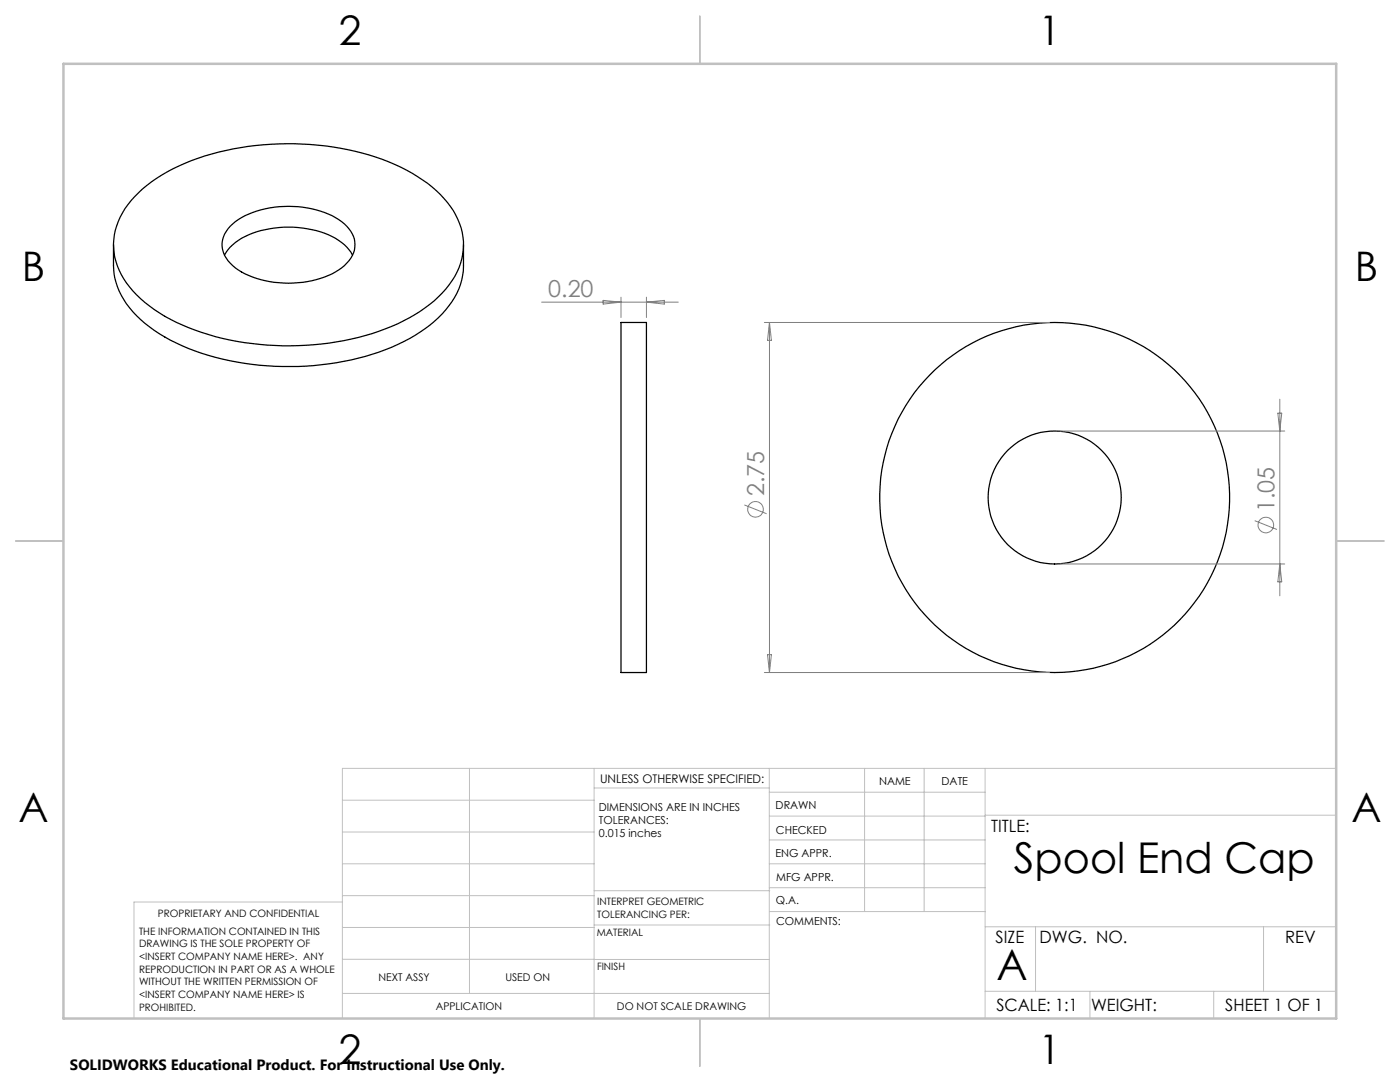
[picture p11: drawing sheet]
<svg xmlns="http://www.w3.org/2000/svg" width="279mm" height="216mm" viewBox="0 0 279 216" stroke-linecap="round" stroke-linejoin="round" font-family="sans-serif">
<defs><g id="words">
<g font-size="8.5">
<text x="202.4" y="174.2">Spool End Cap</text>
<text x="198.9" y="195.5">A</text>
</g>
<g font-size="8.1">
<text x="67.6" y="8.9">2</text>
<text x="207.3" y="8.9">1</text>
<text x="4.4" y="56.1">B</text>
<text x="270.4" y="56.1">B</text>
<text x="3.7" y="164.1">A</text>
<text x="269.7" y="164.1">A</text>
<text x="67.6" y="212.4">2</text>
<text x="207.3" y="212.4">1</text>
</g>
<g font-size="4.7" fill="#808080">
<text x="109.4" y="59.3">0.20</text>
<text x="152.5" y="99.1" transform="rotate(-90 152.5 99.1)">2.75</text>
<text x="254.4" y="102.2" transform="rotate(-90 254.4 102.2)">1.05</text>
</g>
<g font-size="3.4">
<text x="197.8" y="166">TITLE:</text>
<text x="198.7" y="188.1">SIZE</text>
<text x="207.5" y="188.1">DWG. NO.</text>
<text x="256.5" y="188.2">REV</text>
<text x="198.8" y="201.7">SCALE: 1:1</text>
<text x="217.7" y="201.8">WEIGHT:</text>
<text x="244.5" y="201.7">SHEET 1 OF 1</text>
</g>
<text font-size="3" x="14" y="213.5">SOLIDWORKS Educational Product. For Instructional Use Only.</text>
<text font-size="2.4" x="119.8" y="156.2">UNLESS OTHERWISE SPECIFIED:</text>
<g font-size="2.2">
<text x="119.5" y="161.8">DIMENSIONS ARE IN INCHES</text>
<text x="154.8" y="161.4">DRAWN</text>
<text x="175.4" y="156.6">NAME</text>
<text x="187.9" y="156.7">DATE</text>
<text x="119.5" y="164.4">TOLERANCES:</text>
<text x="119.5" y="167.1">0.015 inches</text>
<text x="154.9" y="166.3">CHECKED</text>
<text x="154.8" y="171">ENG APPR.</text>
<text x="154.9" y="175.7">MFG APPR.</text>
<text x="154.9" y="180.4">Q.A.</text>
<text x="154.9" y="184.6">COMMENTS:</text>
</g>
<g font-size="2.1">
<text x="75.5" y="195.7">NEXT ASSY</text>
<text x="100.9" y="195.7">USED ON</text>
<text x="86.9" y="201.5">APPLICATION</text>
<text x="123.1" y="201.6">DO NOT SCALE DRAWING</text>
</g>
<g font-size="2">
<text x="31.5" y="182.9">PROPRIETARY AND CONFIDENTIAL</text>
<text x="119.2" y="180.6">INTERPRET GEOMETRIC</text>
<text x="119.2" y="183.1">TOLERANCING PER:</text>
<text x="27.8" y="186.5">THE INFORMATION CONTAINED IN THIS</text>
<text x="27.8" y="189">DRAWING IS THE SOLE PROPERTY OF</text>
<text x="27.8" y="191.6">&lt;INSERT COMPANY NAME HERE&gt;. ANY</text>
<text x="119.1" y="186.7">MATERIAL</text>
<text x="27.8" y="194.1">REPRODUCTION IN PART OR AS A WHOLE</text>
<text x="27.8" y="196.6">WITHOUT THE WRITTEN PERMISSION OF</text>
<text x="119.1" y="193.5">FINISH</text>
<text x="27.8" y="199.1">&lt;INSERT COMPANY NAME HERE&gt; IS</text>
<text x="27.8" y="201.7">PROHIBITED.</text>
</g>
</g></defs>
<g fill="none" stroke="#000" stroke-width=".25">
<path d="M27.7 38.5a35.7 35.7 0 0 1 17.4-8.5 56.7 56.7 0 0 1 33.7 2.8 25.8 25.8 0 0 1 11.7 9.3 12.6 12.6 0 0 1-1.5 15.6 31.9 31.9 0 0 1-14.7 8.9 57.2 57.2 0 0 1-36.7-1.2 26.9 26.9 0 0 1-12.9-9.8 12.7 12.7 0 0 1 1.5-15.6zM22.6 48.8v4.2a15.3 15.3 0 0 0 6.3 11.5 40.9 40.9 0 0 0 19.9 8 56.3 56.3 0 0 0 30.6-3.8 23.9 23.9 0 0 0 11.8-10.2l.7-1.7 .6-2.7v-5.3M44.8 50.9a10.3 10.3 0 0 1 6.4-4.7 21.2 21.2 0 0 1 15.8 1.4 8.3 8.3 0 0 1 3.3 3.3M45.9 45.2a16.6 16.6 0 0 1 11.7-4 17.5 17.5 0 0 1 11.2 3.5 5.2 5.2 0 0 1 0 8.3 17.7 17.7 0 0 1-12.2 3.5 16.9 16.9 0 0 1-10.2-3.5 5.1 5.1 0 0 1-.5-7.8zM123.9 64.3h5.1v69.9h-5.1z"/>
<circle cx="210.5" cy="99.3" r="34.9"/>
<circle cx="210.5" cy="99.3" r="13.3"/>
</g>
<g fill="none" stroke="#808080" stroke-width=".2">
<path d="M120.4 59.9l3.5 .4-3.5 .4zM123.9 59.3v4.1M129 59.3v4.1M108.1 60.3h27.3M129 60.3l3.6-.4v.8zM152.5 64.3h57M153.6 64.3v69.9M153.6 64.3l.4 3.6h-.8zM255.4 79.7v39.2M211.5 86h44.9M255 82.4h.8l-.4 3.6zM148.6 100.8l4.4 1.7"/>
<path d="M211.5 112.5h44.9M250.4 103.9l4.4 1.8M255.4 112.5l.4 3.6h-.8zM152.5 134.2h57M153.2 130.6h.8l-.4 3.6z"/>
<circle cx="150.8" cy="101.6" r="1.55"/>
<circle cx="252.6" cy="104.8" r="1.55"/>
</g>
<g fill="none" stroke="#c0c0c0" stroke-width=".2">
<path d="M68.3 159.7h50.3M93.7 153.3v44.9M118.6 153.3v49.9M118.6 157.2h34.9M153.5 153.3v49.9M153.5 158.1h43.1M172.5 153.3v28.6M184.4 153.3v28.6M196.6 153.3v49.9M266.7 153.3h-198.4v49.9M68.3 178.7h50.3M68.3 172.4h50.3"/>
<path d="M68.3 166h50.3M68.3 180h-41.6v23.2M118.6 177.7h35M153.5 167.6h43.1M153.5 162.8h43.1M153.5 172.4h43.1M153.5 177.1h43.1M196.6 162.7h70.1M68.3 198.2h85.2M68.3 191.4l85.2 .1M68.3 185.1h50.3M118.6 184.6h35"/>
<path d="M153.6 181.9h43M196.6 197.8h70.1M196.6 184.9h70.1M206.7 184.9v12.9M217.5 197.8v5.4M242.2 197.8v5.4M252.2 184.9v12.9"/>
</g>
<path d="M139.7 3.2v9.5M3.1 107.9h9.6M266.7 107.9h9.5M139.7 203.2v9.6" fill="none" stroke="#c0c0c0" stroke-width=".25"/>
<path d="M12.7 12.7h254v190.5h-254z" fill="none" stroke="#c0c0c0" stroke-width=".5"/>
<use href="#words"/>
</svg>
